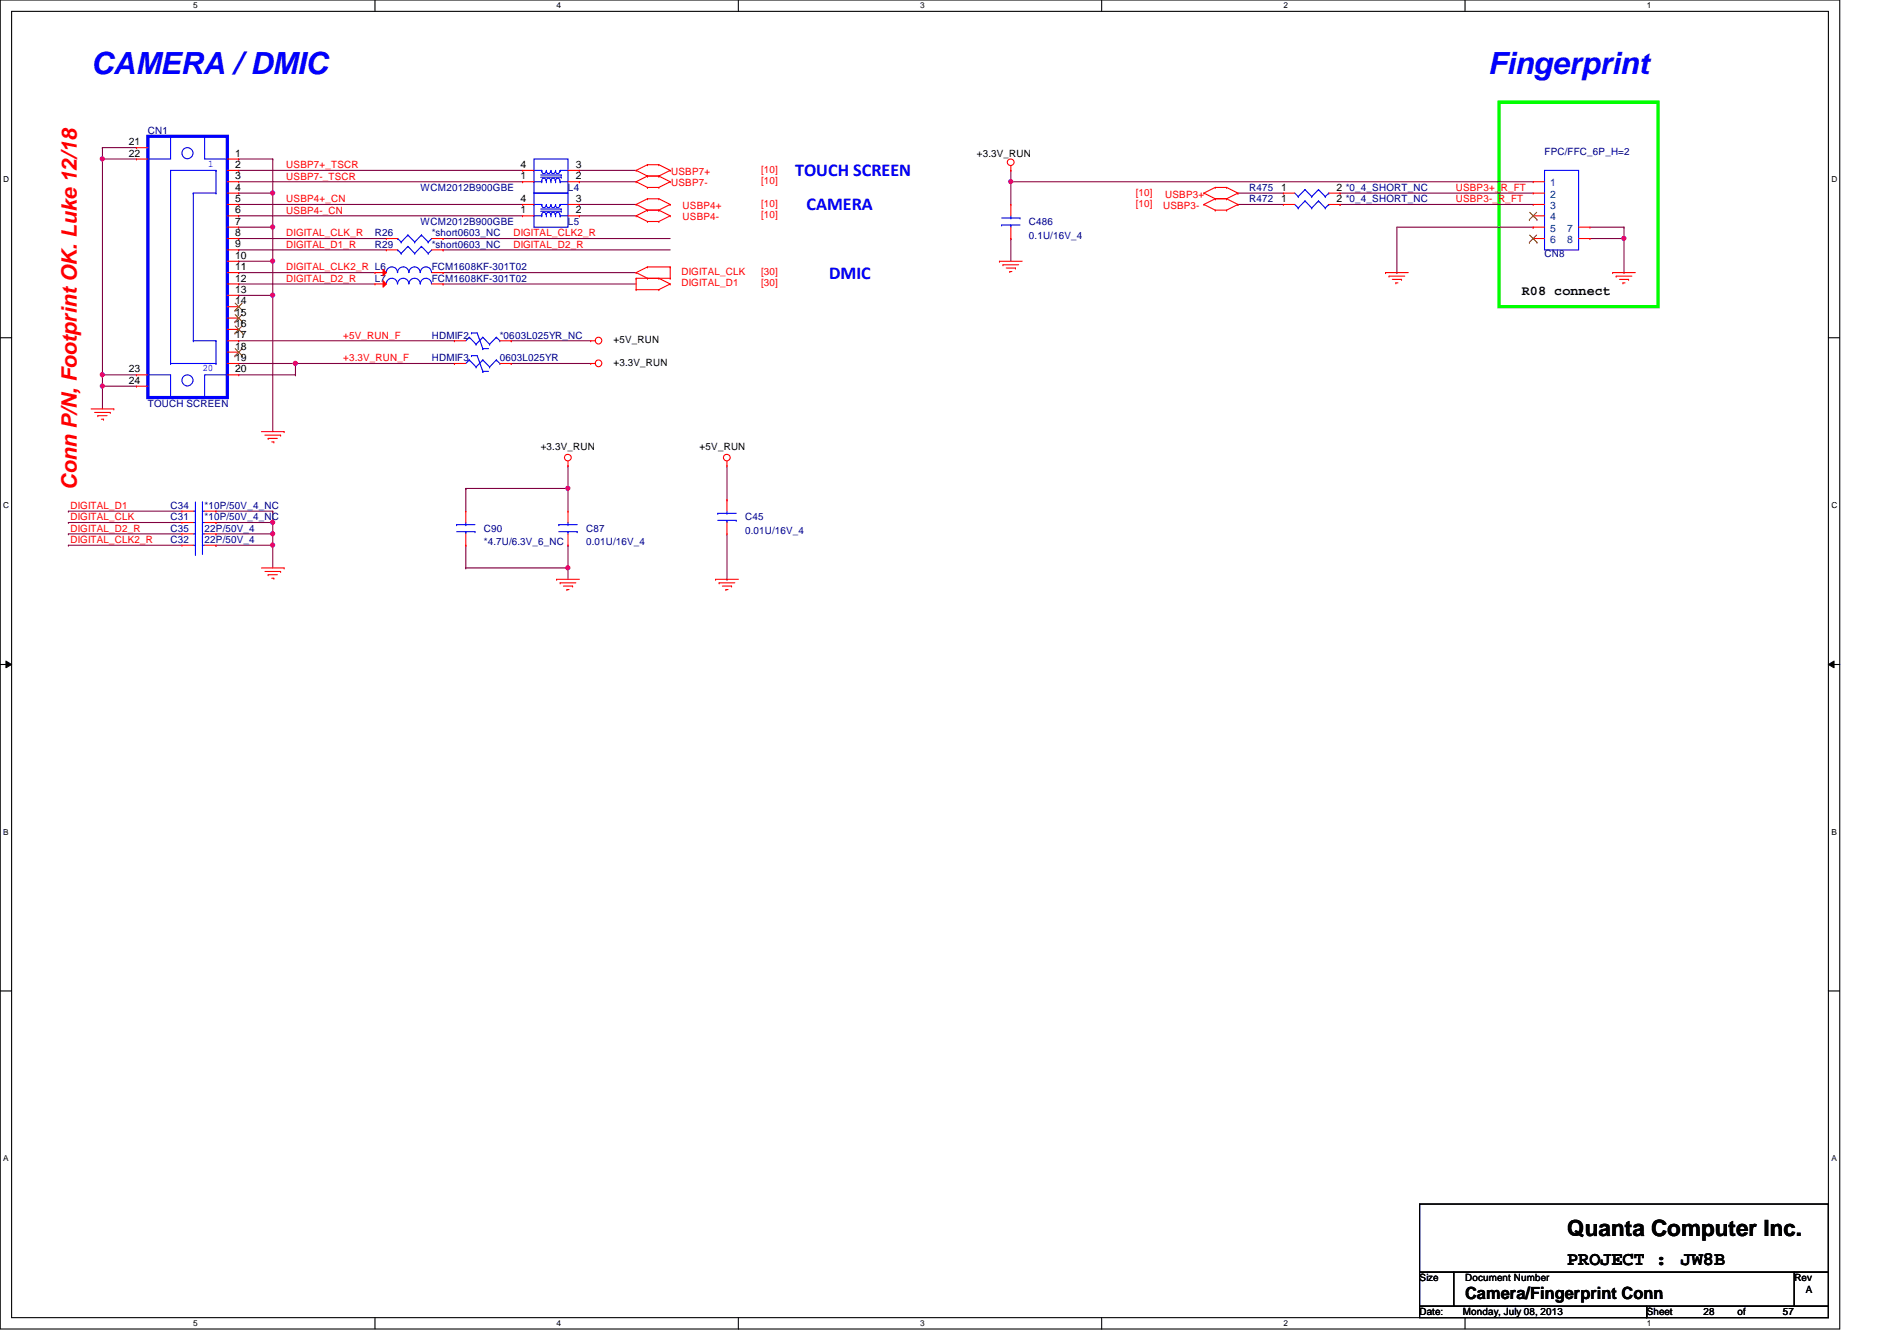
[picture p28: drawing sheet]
<svg xmlns="http://www.w3.org/2000/svg" width="297mm" height="210mm" viewBox="0 0 297 210" stroke-linecap="round" stroke-linejoin="round" font-family="sans-serif">
<defs><g id="words">
<g font-size="4.8" fill="#00f">
<text x="14.3" y="11.5">CAMERA / DMIC</text>
<text x="233" y="11.5">Fingerprint</text>
</g>
<text font-size="3.5" x="245.4" y="193.5">Quanta Computer Inc.</text>
<text font-size="3.3" fill="#f00" x="12" y="76.6" transform="rotate(-90 12 76.6)">Conn P/N, Footprint OK. Luke 12/18</text>
<g font-size="3">
<text x="245.4" y="198.1">PROJECT :</text>
<text x="263.2" y="198.1">JW8B</text>
</g>
<g font-size="2.8" fill="#00f">
<text x="124.5" y="27.6">TOUCH SCREEN</text>
<text x="126.3" y="32.9">CAMERA</text>
<text x="129.8" y="43.6">DMIC</text>
</g>
<text font-size="2.6" x="229.4" y="203.3">Camera/Fingerprint Conn</text>
<text font-size="2.1" x="238.3" y="46.2">R08 connect</text>
<g font-size="1.6">
<text x="20.1" y="22.7">21</text>
<text x="20.1" y="24.5">22</text>
<text x="36.8" y="24.5">1</text>
<text x="36.8" y="26.3">2</text>
<text x="36.8" y="28.1">3</text>
<text x="36.8" y="29.8">4</text>
<text x="81.5" y="28.1">1</text>
<text x="81.5" y="26.3">4</text>
<text x="90.2" y="26.3">3</text>
<text x="90.2" y="28.1">2</text>
<text x="152.9" y="24.6">+3.3V_RUN</text>
<text x="200.6" y="29.8">1</text>
<text x="209.3" y="29.8">2 *0_4_SHORT_NC</text>
<text x="36.8" y="31.6">5</text>
<text x="36.8" y="33.4">6</text>
<text x="36.8" y="35.2">7</text>
<text x="81.5" y="33.4">1</text>
<text x="81.5" y="31.6">4</text>
<text x="90.2" y="31.6">3</text>
<text x="90.2" y="33.4">2</text>
<text x="200.6" y="31.6">1</text>
<text x="209.3" y="31.6">2 *0_4_SHORT_NC</text>
<text x="36.8" y="37">8</text>
<text x="36.8" y="38.7">9</text>
<text x="36.8" y="40.5">10</text>
<text x="36.8" y="42.3">11</text>
<text x="36.8" y="44.1">12</text>
<text x="36.8" y="45.8">13</text>
<text x="36.8" y="47.6">14</text>
<text x="36.8" y="49.4">15</text>
<text x="36.8" y="51.2">16</text>
<text x="36.8" y="53">17</text>
<text x="96.1" y="53.7">+5V_RUN</text>
<text x="20.1" y="58.3">23</text>
<text x="36.8" y="54.7">18</text>
<text x="36.8" y="56.5">19</text>
<text x="36.8" y="58.3">20</text>
<text x="96.1" y="57.3">+3.3V_RUN</text>
<text x="20.1" y="60.1">24</text>
<text x="84.7" y="70.4">+3.3V_RUN</text>
<text x="109.6" y="70.4">+5V_RUN</text>
<text x="222.3" y="200.6">Size</text>
<text x="229.4" y="200.6">Document Number</text>
<text x="281" y="200.6">Rev</text>
<text x="282.7" y="202.4">A</text>
<text x="222.3" y="205.9">Date:</text>
<text x="229.1" y="205.9">Monday, July 08, 2013</text>
<text x="257.8" y="205.9">Sheet</text>
<text x="266.7" y="205.9">28</text>
<text x="272.1" y="205.9">of</text>
<text x="279.2" y="205.9">57</text>
</g>
<g font-size="1.6" fill="#000080">
<text x="23.2" y="21">CN1</text>
<text x="65.8" y="29.9">WCM2012B900GBE</text>
<text x="88.9" y="29.9">L4</text>
<text x="195.6" y="29.9">R475</text>
<text x="241.8" y="24.2">FPC/FFC_6P_H=2</text>
<text x="65.8" y="35.2">WCM2012B900GBE</text>
<text x="88.9" y="35.2">L5</text>
<text x="161.1" y="35.2">C486</text>
<text x="195.6" y="31.7">R472</text>
<text x="58.7" y="37">R26</text>
<text x="58.7" y="38.8">R29</text>
<text x="67.6" y="37">*short0603_NC</text>
<text x="67.6" y="38.8">*short0603_NC</text>
<text x="161.1" y="37.3">0.1U/16V_4</text>
<text x="241.8" y="40.2">CN8</text>
<text x="58.7" y="44.1">L7</text>
<text x="67.6" y="44.1">FCM1608KF-301T02</text>
<text x="67.6" y="42.3">FCM1608KF-301T02</text>
<text x="67.6" y="53">HDMIF2</text>
<text x="78.3" y="53">*0603L025YR_NC</text>
<text x="67.6" y="56.6">HDMIF3</text>
<text x="78.3" y="56.6">0603L025YR</text>
<text x="23.2" y="63.7">TOUCH SCREEN</text>
<text x="26.7" y="79.7">C34</text>
<text x="26.7" y="81.4">C31</text>
<text x="26.7" y="83.2">C35</text>
<text x="32" y="79.7">*10P/50V_4_NC</text>
<text x="32" y="81.4">*10P/50V_4_NC</text>
<text x="32" y="83.2">22P/50V_4</text>
<text x="75.8" y="83.2">C90</text>
<text x="91.8" y="83.2">C87</text>
<text x="116.7" y="81.4">C45</text>
<text x="116.7" y="83.6">0.01U/16V_4</text>
<text x="26.7" y="85">C32</text>
<text x="32" y="85">22P/50V_4</text>
<text x="75.8" y="85.3">*4.7U/6.3V_6_NC</text>
<text x="91.8" y="85.3">0.01U/16V_4</text>
</g>
<g font-size="1.6" fill="#00f">
<text x="32.6" y="26.1">1</text>
<text x="31.7" y="58.1">20</text>
</g>
<g font-size="1.6" fill="#f00">
<text x="44.8" y="26.3">USBP7+_TSCR</text>
<text x="44.8" y="28.1">USBP7-_TSCR</text>
<text x="105.1" y="29.2">USBP7-</text>
<text x="105.1" y="27.4">USBP7+</text>
<text x="119.2" y="28.8">[10]</text>
<text x="119.2" y="27.1">[10]</text>
<text x="228" y="29.9">USBP3+_R_FT</text>
<text x="44.8" y="33.4">USBP4-_CN</text>
<text x="44.8" y="31.7">USBP4+_CN</text>
<text x="106.9" y="34.5">USBP4-</text>
<text x="106.9" y="32.7">USBP4+</text>
<text x="119.2" y="34.2">[10]</text>
<text x="119.2" y="32.4">[10]</text>
<text x="177.8" y="30.6">[10]</text>
<text x="177.8" y="32.4">[10]</text>
<text x="182.1" y="32.7">USBP3-</text>
<text x="182.5" y="30.9">USBP3+</text>
<text x="228" y="31.7">USBP3-_R_FT</text>
<text x="44.8" y="38.8">DIGITAL_D1_R</text>
<text x="44.8" y="37">DIGITAL_CLK_R</text>
<text x="80.4" y="37">DIGITAL_CLK2_R</text>
<text x="80.4" y="38.8">DIGITAL_D2_R</text>
<text x="44.8" y="44.1">DIGITAL_D2_R</text>
<text x="44.8" y="42.3">DIGITAL_CLK2_R L6</text>
<text x="106.7" y="43.1">DIGITAL_CLK</text>
<text x="106.7" y="44.8">DIGITAL_D1</text>
<text x="119.2" y="43.1">[30]</text>
<text x="119.2" y="44.8">[30]</text>
<text x="53.7" y="53">+5V_RUN_F</text>
<text x="53.7" y="56.6">+3.3V_RUN_F</text>
<text x="11" y="81.4">DIGITAL_CLK</text>
<text x="11" y="79.7">DIGITAL_D1</text>
<text x="11" y="83.2">DIGITAL_D2_R</text>
<text x="11" y="85">DIGITAL_CLK2_R</text>
</g>
<g font-size="1.6" fill="#004080">
<text x="242.7" y="29.2">1</text>
<text x="242.7" y="30.9">2</text>
<text x="242.7" y="32.7">3</text>
<text x="242.7" y="34.5">4</text>
<text x="242.7" y="36.3">5</text>
<text x="242.7" y="38.1">6</text>
<text x="245.4" y="36.3">7</text>
<text x="245.4" y="38.1">8</text>
</g>
<g font-size="1.3">
<text x="30.3" y="1.3">5</text>
<text x="87.2" y="1.3">4</text>
<text x="144.1" y="1.3">3</text>
<text x="201" y="1.3">2</text>
<text x="257.8" y="1.3">1</text>
<text x=".5" y="28.4">D</text>
<text x="286.8" y="28.4">D</text>
<text x=".5" y="79.5">C</text>
<text x="286.8" y="79.5">C</text>
<text x=".5" y="130.7">B</text>
<text x="286.8" y="130.7">B</text>
<text x=".5" y="181.8">A</text>
<text x="286.8" y="181.8">A</text>
<text x="30.3" y="207.6">5</text>
<text x="87.2" y="207.6">4</text>
<text x="144.1" y="207.6">3</text>
<text x="201" y="207.6">2</text>
<text x="257.8" y="207.6">1</text>
</g>
</g></defs>
<path d="M0 0h288.1v208h-288.1zM1.8 1.8h284.5v204.4h-284.5z" fill="none" stroke="#000" stroke-width=".17"/>
<g fill="#fff">
<path d="M30.3 .2h.6v1.4h-.6z"/>
<path d="M30.3 206.4h.6v1.4h-.6z"/>
</g>
<path d="M58.7 0v1.8M58.7 206.2v1.8" fill="none" stroke="#000" stroke-width=".17"/>
<g fill="#fff">
<path d="M87.2 .2h.6v1.4h-.6z"/>
<path d="M87.2 206.4h.6v1.4h-.6z"/>
</g>
<path d="M115.6 0v1.8M115.6 206.2v1.8" fill="none" stroke="#000" stroke-width=".17"/>
<g fill="#fff">
<path d="M144.1 .2h.6v1.4h-.6z"/>
<path d="M144.1 206.4h.6v1.4h-.6z"/>
</g>
<path d="M172.5 0v1.8M172.5 206.2v1.8" fill="none" stroke="#000" stroke-width=".17"/>
<g fill="#fff">
<path d="M201 .2h.6v1.4h-.6z"/>
<path d="M201 206.4h.6v1.4h-.6z"/>
</g>
<path d="M229.4 0v1.8M229.4 206.2v1.8" fill="none" stroke="#000" stroke-width=".17"/>
<g fill="#fff">
<path d="M257.8 .2h.7v1.4h-.7z"/>
<path d="M257.8 206.4h.7v1.4h-.7z"/>
<path d="M.5 27.3h.9v1.4h-.9z"/>
<path d="M286.8 27.3h.9v1.4h-.9z"/>
<path d="M.5 78.4h.9v1.4h-.9z"/>
<path d="M286.8 78.4h.9v1.4h-.9z"/>
</g>
<path d="M0 52.9h1.8M286.3 52.9h1.8" fill="none" stroke="#000" stroke-width=".17"/>
<g fill="#fff">
<path d="M.5 129.5h.8v1.4h-.8z"/>
<path d="M286.8 129.5h.8v1.4h-.8z"/>
</g>
<path d="M0 104h1.8M286.3 104h1.8" fill="none" stroke="#000" stroke-width=".17"/>
<path d="M.9 103.5l.9 .5-.9 .5zM286.3 104l.9-.5v1z" fill="#000"/>
<path d="M.9 103.5l.9 .5-.9 .5zM286.3 104l.9-.5v1z" fill="none" stroke="#000" stroke-width=".16"/>
<g fill="#fff">
<path d="M.5 180.6h.8v1.4h-.8z"/>
<path d="M286.8 180.6h.8v1.4h-.8z"/>
</g>
<path d="M0 155.1h1.8M286.3 155.1h1.8" fill="none" stroke="#000" stroke-width=".17"/>
<path d="M234.7 16h24.9v32h-24.9z" fill="none" stroke="#0f0" stroke-width=".51"/>
<path d="M37.4 30.2h.1M37.4 33.8h.1M37.4 30.2h5.3M37.4 33.8h44.4M90.7 33.8h.1M90.7 33.8h8.9M16 60.5h.1M16 60.5h5.4" fill="none" stroke="#800040" stroke-width=".17"/>
<circle cx="16" cy="60.4" r=".32" fill="#f0f"/>
<circle cx="16" cy="60.4" r=".32" fill="none" stroke="#f0f" stroke-width=".17"/>
<path d="M37.4 35.6h.1M37.4 35.6h5.3M16 60.5h.1M16 60.5v3.5" fill="none" stroke="#800040" stroke-width=".17"/>
<circle cx="42.7" cy="35.5" r=".32" fill="#f0f"/>
<circle cx="42.7" cy="35.5" r=".32" fill="none" stroke="#f0f" stroke-width=".17"/>
<path d="M37.4 39.1h.1M37.4 37.3h.1M37.4 32h.1M37.4 39.1h23.1M37.4 37.3h23.1M37.4 32h44.4M42.7 30.2h.1M42.7 30.2v5.4M16 58.7h.1M16 58.7h5.4M37.4 40.9h.1M37.4 40.9h5.3" fill="none" stroke="#800040" stroke-width=".17"/>
<circle cx="42.7" cy="40.9" r=".32" fill="#f0f"/>
<circle cx="42.7" cy="40.9" r=".32" fill="none" stroke="#f0f" stroke-width=".17"/>
<path d="M16 23.1h.1M16 24.9h.1M16 23.1h5.4M16 23.1v37.4M16 24.9h5.4M37.4 24.9h.1M37.4 24.9h5.3M90.7 32h.1M90.7 32h8.9M16 58.7h.1" fill="none" stroke="#800040" stroke-width=".17"/>
<circle cx="16" cy="58.6" r=".32" fill="#f0f"/>
<circle cx="16" cy="58.6" r=".32" fill="none" stroke="#f0f" stroke-width=".17"/>
<circle cx="16" cy="24.9" r=".32" fill="#f0f"/>
<circle cx="16" cy="24.9" r=".32" fill="none" stroke="#f0f" stroke-width=".17"/>
<path d="M37.4 56.9h8.9M46.3 56.9h.1" fill="none" stroke="#800040" stroke-width=".17"/>
<circle cx="46.2" cy="56.9" r=".32" fill="#f0f"/>
<circle cx="46.2" cy="56.9" r=".32" fill="none" stroke="#f0f" stroke-width=".17"/>
<path d="M42.7 24.9h.1M42.7 24.9v5.3" fill="none" stroke="#800040" stroke-width=".17"/>
<circle cx="42.7" cy="30.2" r=".32" fill="#f0f"/>
<circle cx="42.7" cy="30.2" r=".32" fill="none" stroke="#f0f" stroke-width=".17"/>
<path d="M37.4 44.4h.1M37.4 42.7h.1M37.4 44.4h21.3M37.4 42.7h21.3M10.7 81.8h.1M10.7 81.8h17.8M33.8 80h.1M33.8 81.8h.1M33.8 81.8h8.9M33.8 80h8.9" fill="none" stroke="#800040" stroke-width=".17"/>
<circle cx="42.7" cy="81.8" r=".32" fill="#f0f"/>
<circle cx="42.7" cy="81.8" r=".32" fill="none" stroke="#f0f" stroke-width=".17"/>
<path d="M10.7 80h.1M10.7 83.6h.1M10.7 85.3h.1M10.7 80h17.8M10.7 83.6h17.8M10.7 85.3h17.8M33.8 83.6h.1M33.8 83.6h8.9M42.7 83.6h.1M42.7 83.6v1.7" fill="none" stroke="#800040" stroke-width=".17"/>
<circle cx="42.7" cy="83.5" r=".32" fill="#f0f"/>
<circle cx="42.7" cy="83.5" r=".32" fill="none" stroke="#f0f" stroke-width=".17"/>
<path d="M33.8 85.3h.1M33.8 85.3h8.9" fill="none" stroke="#800040" stroke-width=".17"/>
<circle cx="42.7" cy="85.3" r=".32" fill="#f0f"/>
<circle cx="42.7" cy="85.3" r=".32" fill="none" stroke="#f0f" stroke-width=".17"/>
<path d="M37.4 46.2h.1M37.4 46.2h5.3M42.7 46.2h.1M42.7 46.2v21.4M42.7 85.3h.1M42.7 81.8h.1M42.7 80h.1M42.7 80v3.6M42.7 85.3v3.6" fill="none" stroke="#800040" stroke-width=".17"/>
<circle cx="42.7" cy="46.2" r=".32" fill="#f0f"/>
<circle cx="42.7" cy="46.2" r=".32" fill="none" stroke="#f0f" stroke-width=".17"/>
<g fill="none" stroke="#800040" stroke-width=".17">
<path d="M42.7 35.6h.1M42.7 35.6v10.6M69.4 37.3h.1M69.4 39.1h.1M69.4 37.3h35.5M69.4 39.1h35.5M42.7 40.9h.1M69.4 42.7h.1M69.4 44.4h.1M69.4 42.7h30.2M69.4 44.4h30.2M72.9 85.3h.1"/>
<path d="M72.9 88.9h.1M72.9 85.3v3.6M72.9 88.9h16"/>
</g>
<circle cx="88.9" cy="88.9" r=".32" fill="#f0f"/>
<circle cx="88.9" cy="88.9" r=".32" fill="none" stroke="#f0f" stroke-width=".17"/>
<path d="M72.9 76.5h.1M88.9 72.9h.1M88.9 72.9v3.6h-16M88.9 88.9h.1M88.9 85.3h.1M88.9 85.3v5.4" fill="none" stroke="#800040" stroke-width=".17"/>
<circle cx="88.9" cy="76.4" r=".32" fill="#f0f"/>
<circle cx="88.9" cy="76.4" r=".32" fill="none" stroke="#f0f" stroke-width=".17"/>
<path d="M158.3 37.3h.1M158.3 26.7h.1M158.3 28.4h.1M158.3 26.7v1.7M158.3 37.3v3.6M158.3 28.4h81.8M72.9 76.5h.1M72.9 76.5v3.5M88.9 76.5h.1M88.9 76.5v3.5" fill="none" stroke="#800040" stroke-width=".17"/>
<circle cx="158.3" cy="28.4" r=".32" fill="#f0f"/>
<circle cx="158.3" cy="28.4" r=".32" fill="none" stroke="#f0f" stroke-width=".17"/>
<g fill="none" stroke="#800040" stroke-width=".17">
<path d="M158.3 28.4h.1M158.3 28.4v3.6M193.8 30.2h.1M193.8 32h.1M193.8 30.2h7.2M193.8 32h7.2M209.8 30.2h.1M209.8 32h.1M209.8 30.2h30.3M209.8 32h30.3M240.1 35.6h.1M240.1 35.6h-21.4v7.1"/>
<path d="M249 35.6h5.3M249 37.3h5.3M254.3 35.6h.1M254.3 37.3h.1M254.3 35.6v1.7M37.4 58.7h8.9M46.3 58.7h.1M46.3 56.9h.1M46.3 56.9v1.8M46.3 56.9h24.9M71.2 56.9h.1M218.7 42.7h.1"/>
</g>
<circle cx="254.3" cy="37.3" r=".32" fill="#f0f"/>
<circle cx="254.3" cy="37.3" r=".32" fill="none" stroke="#f0f" stroke-width=".17"/>
<g fill="none" stroke="#800040" stroke-width=".17">
<path d="M37.4 26.7h.1M37.4 26.7h44.4M37.4 28.4h44.4M81.8 28.4h.1M90.7 26.7h.1M90.7 28.4h.1M90.7 26.7h8.9M90.7 28.4h8.9M254.3 37.3v5.4M37.4 53.3h.1M37.4 53.3h33.8M80 53.3h.1"/>
<path d="M80 56.9h.1M80 53.3h12.5M80 56.9h12.5M254.3 42.7h.1M113.8 78.2h.1M113.8 72.9v5.3M113.8 90.7h.1M113.8 83.6v7.1"/>
</g>
<g fill="none" stroke="#f00" stroke-width=".17">
<path d="M21.4 23.1h.1M21.4 24.9h.1M21.4 24.9h1.8M21.4 23.1h1.8M35.6 24.9h1.8M35.6 26.7h1.8M35.6 28.4h1.8M35.6 30.2h1.8M35.6 32h1.8M35.6 33.8h1.8M35.6 35.6h1.8M35.6 37.3h1.8"/>
<path d="M35.6 39.1h1.8M37.4 24.9h.1M37.4 26.7h.1M37.4 28.4h.1M37.4 30.2h.1M37.4 32h.1M37.4 33.8h.1M37.4 35.6h.1M37.4 37.3h.1M37.4 39.1h.1M81.8 33.8h.1M81.8 32h.1"/>
<path d="M81.8 32h1.8M81.8 33.8h1.8M88.9 32h1.8M88.9 33.8h1.8M90.7 32h.1M90.7 33.8h.1M99.6 33.8h.1M99.6 32h.1M99.6 28.4h.1M99.6 26.7h.1M99.6 33.8l1.8 .9M99.6 32l1.8 .9"/>
<path d="M99.6 28.4l1.8 .9M99.6 26.7l1.8 .9M101.4 34.7h.1M101.4 32.9h.1M101.4 31.1h.1M101.4 29.3h.1M101.4 27.6h.1M101.4 25.8h.1M101.4 34.7h1.8M101.4 32.9l-1.8 .9M101.4 32.9h1.8M101.4 31.1l-1.8 .9"/>
<path d="M101.4 31.1h1.8M101.4 29.3h1.8M101.4 27.6l-1.8 .8M101.4 27.6h1.8M101.4 25.8l-1.8 .9M101.4 25.8h1.8M103.2 32.9h.1M103.2 34.7h.1M103.2 31.1h.1M103.2 27.6h.1M103.2 29.3h.1M103.2 25.8h.1"/>
<path d="M103.2 32.9l1.7 .9M103.2 31.1l1.7 .9M103.2 27.6l1.7 .8M103.2 25.8l1.7 .9M104.9 33.8h.1M104.9 32h.1M104.9 28.4h.1M104.9 26.7h.1M104.9 33.8l-1.7 .9M104.9 32l-1.7 .9M104.9 28.4l-1.7 .9M104.9 26.7l-1.7 .9"/>
<path d="M158.3 26.7h.1M158.3 32h.1M158.3 37.3h.1M158.3 26v.7M158.3 32v1.8M158.3 35.6v1.7M188.5 30.2h.1M188.5 32h.1M188.5 30.2l1.8 .9M188.5 32l1.8 .9M190.3 29.3h.1M190.3 31.1h.1"/>
<path d="M190.3 32.9h.1M190.3 32.9h1.8M190.3 31.1h1.8M190.3 29.3h1.8M190.3 29.3l-1.8 .9M190.3 31.1l-1.8 .9M192.1 31.1h.1M192.1 29.3h.1M192.1 32.9h.1M192.1 29.3l1.7 .9M192.1 31.1l1.7 .9M193.8 30.2h.1"/>
<path d="M193.8 32h.1M193.8 30.2l-1.7 .9M193.8 32l-1.7 .9M201 30.2h.1M201 30.2h1.7M208.1 30.2h1.7M209.8 30.2h.1M21.4 58.7h.1M21.4 58.7h1.8M35.6 40.9h1.8M35.6 42.7h1.8M35.6 53.3h1.8"/>
<path d="M35.6 56.9h1.8M35.6 44.4h1.8M35.6 46.2h1.8M35.6 48h1.8M35.6 49.8h1.8M35.6 51.6h1.8M35.6 55.1h1.8M35.6 58.7h1.8M37.4 40.9h.1M37.4 42.7h.1M37.4 44.4h.1M37.4 46.2h.1"/>
<path d="M37.4 48h.1M37.4 49.8h.1M37.4 51.6h.1M37.4 53.3h.1M37.4 55.1h.1M37.4 56.9h.1M37.4 58.7h.1M67.6 44.4h1.8M69.4 44.4h.1M92.5 53.3h.1M92.5 56.9h.1M92.5 53.3h.7"/>
<path d="M92.5 56.9h.7M99.6 42.7h.1M99.6 43.6h.1M99.6 45.3h.1M99.6 43.6h5.3M99.6 42.7l1.8 .9M99.6 43.6v1.7M99.6 45.3h3.6M101.4 43.6h.1M101.4 41.8h.1M101.4 41.8l-1.8 .9M101.4 41.8h3.5"/>
<path d="M103.2 43.6h.1M103.2 45.3h.1M103.2 43.6l1.7 .8M104.9 41.8h.1M104.9 43.6h.1M104.9 44.4h.1M104.9 41.8v1.8M104.9 44.4l-1.7 .9M156.5 40.9h.1M156.5 40.9h3.6M157.1 41.4h.1M157.1 41.4h2.4"/>
<path d="M157.6 42h1.4M158.1 42.5h.1M158.1 42.5h.4M159 42h.1M217 42.7h.1M217 42.7h3.5M217.5 43.2h.1M217.5 43.2h2.5M218 43.7h1.5M218.6 44.3h.1M218.6 44.3h.3M219.5 43.7h.1"/>
<path d="M252.5 42.7h.1M252.5 42.7h3.6M253.1 43.2h.1M253.1 43.2h2.4M253.6 43.7h1.4M254.1 44.3h.1M254.1 44.3h.4M255 43.7h.1M14.3 64h3.5M14.8 64.6h2.5M15.3 65.1h.1M15.3 65.1h1.5"/>
<path d="M15.9 65.6h.3M16.2 65.6h.1M17.3 64.6h.1M17.8 64h.1M21.4 60.5h.1M21.4 60.5h1.8M40.9 67.6h3.6M41.5 68.1h2.4M42 68.6h.1M42 68.6h1.4M42.5 69.2h.4M42.9 69.2h.1"/>
<path d="M43.9 68.1h.1M44.5 67.6h.1M88.9 72.9h.1M88.9 72.2v.7M113.8 72.9h.1M113.8 72.2v.7M28.5 80h.1M28.5 81.8h.1M28.5 80h1.8M28.5 81.8h1.8M32 80h1.8M32 81.8h1.8"/>
<path d="M33.8 80h.1M33.8 81.8h.1M40.9 88.9h3.6M41.5 89.5h2.4M42 90h.1M42 90h1.4M42.5 90.5h.4M42.9 90.5h.1M43.9 89.5h.1M44.5 88.9h.1M87.2 90.7h.1M87.2 90.7h3.5"/>
<path d="M87.7 91.2h.1M87.7 91.2h2.5M88.2 91.7h1.5M88.8 92.3h.1M88.8 92.3h.3M89.7 91.7h.1M112.1 90.7h.1M112.1 90.7h3.5M112.6 91.2h.1M112.6 91.2h2.5M113.1 91.7h1.5M113.7 92.3h.1"/>
<path d="M113.7 92.3h.3M114.6 91.7h.1"/>
<circle cx="158.3" cy="25.4" r=".52"/>
<circle cx="93.7" cy="56.9" r=".52"/>
<circle cx="93.7" cy="53.3" r=".52"/>
<circle cx="88.9" cy="71.6" r=".52"/>
<circle cx="113.8" cy="71.6" r=".52"/>
</g>
<path d="M222.3 188.5h64v10.6h-64zM222.3 199.1h5.3v5.4h-5.3zM227.6 199.1h53.4v5.4h-53.4zM281 199.1h5.3v5.4h-5.3zM222.3 204.5h35.5v1.7h-35.5zM257.8 204.5h28.5v1.7h-28.5z" fill="none" stroke="#000" stroke-width=".17"/>
<g fill="none" stroke="#00f" stroke-width=".17">
<path d="M23.2 21.3h3.5v3.6h-3.5zM26.7 26.7h.1M26.7 26.7h7.1M26.7 26.7v30.2M30.3 30.2h.1M30.3 30.2v23.1M30.3 30.2h3.5M32 21.3h3.6v3.6h-3.6zM33.8 30.2h.1M33.8 26.7h.1M33.8 26.7v3.5M83.6 30.2h5.3v5.4h-5.3z"/>
<path d="M83.6 32h.1M83.6 33.8h.1M83.6 33.8h1.2M83.6 32h1.2M84.7 33.1h3.2M84.7 32.7h3.2M84.8 32h.1M84.8 32a.35 .35 0 0 0 .3 .5 .35 .35 0 0 0 .4-.3M84.8 33.8h.1M85.5 33.6a.34 .34 0 0 0-.4-.4 .34 .34 0 0 0-.3 .4v.2M85.6 32h.1M85.6 32a.35 .35 0 0 0 .2 .5 .35 .35 0 0 0 .4-.3"/>
<path d="M85.6 33.8h.1M86.2 33.6a.34 .34 0 0 0-.3-.4 .34 .34 0 0 0-.3 .4v.2M86.3 32h.1M86.3 32a.35 .35 0 0 0 .2 .5 .35 .35 0 0 0 .4-.3M86.3 33.8h.1M86.9 33.6a.34 .34 0 0 0-.3-.4 .34 .34 0 0 0-.3 .4v.2M87 32h.1M87 32a.35 .35 0 0 0 .2 .5 .35 .35 0 0 0 .5-.3M87 33.8h.1M87.6 33.6h.1a.34 .34 0 0 0-.4-.4 .34 .34 0 0 0-.3 .4v.2M87.7 32h.1M87.7 33.8h.1"/>
<path d="M87.7 32v.2M87.7 33.6v.2M87.7 33.8h1.2M87.7 32h1.2M87.9 33.1h.1M87.9 32.7h.1M156.8 35.2h.1M156.8 35.2h2.9M156.8 34.1h2.9M158.3 34.1h.1M158.3 35.2h.1M158.3 33.8v.3"/>
<path d="M158.3 35.2v.4M159.7 34.1h.1M202.7 30.2l.6 .6M203.3 30.8h.1M204.3 29.7h.1M204.3 29.7l-1 1.1M204.3 29.7l1.1 1.1M205.4 30.8h.1M206.5 29.7h.1M206.5 29.7l-1.1 1.1M206.5 29.7l1 1.1M207.5 30.8h.1"/>
<path d="M208.1 30.2h.1M208.1 30.2l-.6 .6M23.2 58.7h3.5v3.5h-3.5zM26.7 56.9h.1M26.7 56.9h7.1M30.3 53.3h.1M30.3 53.3h3.5M32 58.7h3.6v3.5h-3.6zM33.8 56.9h.1M33.8 53.3h.1M33.8 53.3v3.6M60.5 44.4a.87 .87 0 0 1 .9-.8 .87 .87 0 0 1 .8 .8"/>
<path d="M62.3 44.4a.87 .87 0 0 1 .8-.8 .87 .87 0 0 1 .9 .8M64 44.4a.87 .87 0 0 1 .9-.8 .87 .87 0 0 1 .9 .8M65.8 44.4a.87 .87 0 0 1 .9-.8 .87 .87 0 0 1 .9 .8M30.6 78.6v4.6M31.7 78.6h.1M31.7 78.6v4.6M30.3 80h.3M30.3 81.8h.3M30.6 81.4h.1M30.6 80h.1M30.6 83.2h.1M30.6 81.8h.1"/>
<path d="M31.7 80h.1M31.7 81.8h.1M31.7 80.3h.1M31.7 80h.3M31.7 81.8h.3"/>
<circle cx="29.4" cy="24" r=".87"/>
<circle cx="29.4" cy="59.5" r=".87"/>
</g>
<path d="M23.2 21.3h12.4v40.9h-12.4z" fill="none" stroke="#00f" stroke-width=".51"/>
<g fill="none" stroke="#804000" stroke-width=".16">
<path d="M36.8 48.6h.1M36.8 50.4h.1M36.8 52.2h.1M36.8 55.7h.1M36.8 47.5l1.2 1.1M36.8 49.2l1.2 1.2M36.8 51l1.2 1.2M36.8 54.6l1.2 1.1M37.9 47.5l-1.1 1.1M37.9 49.2l-1.1 1.2M37.9 51l-1.1 1.2M37.9 54.6l-1.1 1.1"/>
<path d="M38 48.6h.1M38 50.4h.1M38 52.2h.1M38 55.7h.1"/>
</g>
<path d="M60 43.9l.5 .5-.5 .6z" fill="#f00"/>
<g fill="none" stroke="#f00" stroke-width=".17">
<path d="M201 32h.1M201 32h1.7M208.1 32h1.7M209.8 32h.1M240.1 28.4h.1M240.1 30.2h.1M240.1 32h.1M240.1 33.8h.1M240.1 35.6h.1M240.1 37.3h.1M240.1 32h1.7M240.1 28.4h1.7"/>
<path d="M240.1 30.2h1.7M240.1 33.8h1.7M240.1 35.6h1.7M240.1 37.3h1.7M247.2 35.6h1.8M247.2 37.3h1.8M249 35.6h.1M249 37.3h.1M58.7 44.4h.1M58.7 44.4h1.8M60 43.9l.5 .5-.5 .6zM67.6 42.7h1.8"/>
<path d="M69.4 42.7h.1M71.2 53.3h.1M71.2 53.3h1.7M78.3 53.3h1.7M80 53.3h.1M28.5 83.6h.1M28.5 83.6h1.8M32 83.6h1.8M33.8 83.6h.1"/>
</g>
<g fill="none" stroke="#00f" stroke-width=".17">
<path d="M202.7 32l.6 .6M203.3 32.6h.1M204.3 31.5h.1M204.3 31.5l-1 1.1M204.3 31.5l1.1 1.1M205.4 32.6h.1M206.5 31.5h.1M206.5 31.5l-1.1 1.1M206.5 31.5l1 1.1M207.5 32.6h.1M208.1 32h.1M208.1 32l-.6 .6"/>
<path d="M241.8 26.7h5.4v12.4h-5.4zM60.5 42.7a.87 .87 0 0 1 .9-.9 .87 .87 0 0 1 .8 .9M62.3 42.7a.87 .87 0 0 1 .8-.9 .87 .87 0 0 1 .9 .9M64 42.7a.87 .87 0 0 1 .9-.9 .87 .87 0 0 1 .9 .9M65.8 42.7a.87 .87 0 0 1 .9-.9 .87 .87 0 0 1 .9 .9M73.5 52.8h.1M73.5 52.8l-.6 .5M73.5 52.8l1 1.1M73.8 52.1h.1M73.8 52.1h.9l.9 2.5M74.5 53.9h.1M75.6 52.8h.1"/>
<path d="M75.6 54.6h.1M75.6 52.8l-1.1 1.1M75.6 52.8l1.1 1.1M75.6 54.6h.9M76.7 53.9h.1M77.7 52.8h.1M77.7 52.8l-1 1.1M77.7 52.8l.6 .5M78.3 53.3h.1M30.3 83.6h.3M30.6 85h.1M30.6 83.6h.1"/>
<path d="M30.6 82.1v2.9M31.7 83.6h.1M31.7 82.1h.1M31.7 83.6h.3M31.7 82.1v2.9"/>
</g>
<path d="M239.5 34.4h.1M239.5 37.9h.1M239.5 33.2l1.2 1.2M239.5 36.8l1.2 1.1M240.6 33.2l-1.1 1.2M240.6 36.8l-1.1 1.1M240.7 34.4h.1M240.7 37.9h.1" fill="none" stroke="#804000" stroke-width=".16"/>
<path d="M60 42.2l.5 .5-.5 .5z" fill="#f00"/>
<g fill="none" stroke="#f00" stroke-width=".17">
<path d="M60.5 37.3h.1M60.5 39.1h.1M60.5 37.3h1.8M60.5 39.1h1.8M67.6 37.3h1.8M67.6 39.1h1.8M69.4 37.3h.1M69.4 39.1h.1M81.8 28.4h.1M81.8 26.7h.1M81.8 28.4h1.8M81.8 26.7h1.8"/>
<path d="M88.9 28.4h1.8M88.9 26.7h1.8M90.7 26.7h.1M90.7 28.4h.1M58.7 42.7h.1M58.7 42.7h1.8M60 42.2l.5 .5-.5 .5zM71.2 56.9h.1M71.2 56.9h1.7M78.3 56.9h1.7M80 56.9h.1M113.8 78.2h.1"/>
<path d="M113.8 78.2v1.8M28.5 85.3h.1M28.5 85.3h1.8M32 85.3h1.8M33.8 85.3h.1M72.9 85.3h.1M72.9 80h.1M72.9 80v1.8M72.9 83.6v1.7M88.9 80h.1M88.9 85.3h.1M88.9 80v1.8"/>
<path d="M88.9 83.6v1.7M113.8 83.6h.1M113.8 81.8v1.8"/>
</g>
<g fill="none" stroke="#00f" stroke-width=".17">
<path d="M62.3 37.3h.1M62.3 39.1h.1M62.3 37.3l.5 .6M62.3 39.1l.5 .6M62.8 37.9h.1M62.8 39.7h.1M63.9 36.8h.1M63.9 38.6h.1M63.9 36.8l1 1.1M63.9 36.8l-1.1 1.1M63.9 38.6l1 1.1M63.9 38.6l-1.1 1.1"/>
<path d="M64.9 37.9h.1M64.9 39.7h.1M66 36.8h.1M66 38.6h.1M66 36.8l1.1 1.1M66 36.8l-1.1 1.1M66 38.6l1.1 1.1M66 38.6l-1.1 1.1M67.1 37.9h.1M67.1 39.7h.1M67.6 37.3l-.5 .6M67.6 39.1l-.5 .6"/>
<path d="M83.6 24.9h5.3v5.3h-5.3zM83.6 26.7h.1M83.6 28.4h.1M83.6 28.4h1.2M83.6 26.7h1.2M84.7 27.7h3.2M84.7 27.4h3.2M84.8 26.7h.1M84.8 26.7a.35 .35 0 0 0 .3 .5 .35 .35 0 0 0 .4-.4M84.8 28.4h.1M85.5 28.2a.34 .34 0 0 0-.4-.3 .34 .34 0 0 0-.3 .4v.1M85.6 26.7h.1"/>
<path d="M85.6 26.7a.35 .35 0 0 0 .2 .5 .35 .35 0 0 0 .4-.4M85.6 28.4h.1M86.2 28.2a.34 .34 0 0 0-.3-.3 .34 .34 0 0 0-.3 .4v.1M86.3 26.7h.1M86.3 26.7a.35 .35 0 0 0 .2 .5 .35 .35 0 0 0 .4-.4M86.3 28.4h.1M86.9 28.2a.34 .34 0 0 0-.3-.3 .34 .34 0 0 0-.3 .4v.1M87 26.7h.1M87 26.7a.35 .35 0 0 0 .2 .5 .35 .35 0 0 0 .5-.4M87 28.4h.1M87.6 28.2h.1a.34 .34 0 0 0-.4-.3 .34 .34 0 0 0-.3 .4v.1M87.7 26.7h.1"/>
<path d="M87.7 28.4h.1M87.7 26.7v.1M87.7 28.3v.1M87.7 28.4h1.2M87.7 26.7h1.2M87.9 27.7h.1M87.9 27.4h.1M73.5 56.3h.1M73.5 56.3l-.6 .6M73.5 56.3l1 1.1M73.8 55.7h.1M73.8 55.7h.9l.9 2.4"/>
<path d="M74.5 57.4h.1M75.6 56.3h.1M75.6 58.1h.1M75.6 56.3l-1.1 1.1M75.6 56.3l1.1 1.1M75.6 58.1h.9M76.7 57.4h.1M77.7 56.3h.1M77.7 56.3l-1 1.1M77.7 56.3l.6 .6M78.3 56.9h.1M30.3 85.3h.3"/>
<path d="M30.6 86.8h.1M30.6 85.3h.1M30.6 83.9v2.9M31.7 85.3h.1M31.7 83.9h.1M31.7 85.3h.3M31.7 83.9v2.9M71.5 82.1h.1M71.5 83.2h2.9M71.5 82.1h2.9M72.9 83.2h.1M72.9 82.1h.1"/>
<path d="M72.9 81.8v.3M72.9 83.2v.4M74.4 83.2h.1M87.5 82.1h.1M87.5 83.2h2.9M87.5 82.1h2.9M88.9 82.1h.1M88.9 83.2h.1M88.9 81.8v.3M88.9 83.2v.4M90.4 83.2h.1M112.4 80.3h.1"/>
<path d="M112.4 81.4h2.9M112.4 80.3h2.9M113.8 80.3h.1M113.8 81.4h.1M113.8 80v.3M113.8 81.4v.4M115.3 81.4h.1"/>
</g>
<circle cx="16" cy="60.4" r=".32" fill="#f0f"/>
<circle cx="16" cy="60.4" r=".32" fill="none" stroke="#f0f" stroke-width=".17"/>
<circle cx="42.7" cy="35.5" r=".32" fill="#f0f"/>
<circle cx="42.7" cy="35.5" r=".32" fill="none" stroke="#f0f" stroke-width=".17"/>
<circle cx="42.7" cy="40.9" r=".32" fill="#f0f"/>
<circle cx="42.7" cy="40.9" r=".32" fill="none" stroke="#f0f" stroke-width=".17"/>
<circle cx="16" cy="58.6" r=".32" fill="#f0f"/>
<circle cx="16" cy="58.6" r=".32" fill="none" stroke="#f0f" stroke-width=".17"/>
<circle cx="16" cy="24.9" r=".32" fill="#f0f"/>
<circle cx="16" cy="24.9" r=".32" fill="none" stroke="#f0f" stroke-width=".17"/>
<circle cx="46.2" cy="56.9" r=".32" fill="#f0f"/>
<circle cx="46.2" cy="56.9" r=".32" fill="none" stroke="#f0f" stroke-width=".17"/>
<circle cx="42.7" cy="30.2" r=".32" fill="#f0f"/>
<circle cx="42.7" cy="30.2" r=".32" fill="none" stroke="#f0f" stroke-width=".17"/>
<circle cx="42.7" cy="81.8" r=".32" fill="#f0f"/>
<circle cx="42.7" cy="81.8" r=".32" fill="none" stroke="#f0f" stroke-width=".17"/>
<circle cx="42.7" cy="83.5" r=".32" fill="#f0f"/>
<circle cx="42.7" cy="83.5" r=".32" fill="none" stroke="#f0f" stroke-width=".17"/>
<circle cx="42.7" cy="85.3" r=".32" fill="#f0f"/>
<circle cx="42.7" cy="85.3" r=".32" fill="none" stroke="#f0f" stroke-width=".17"/>
<circle cx="42.7" cy="46.2" r=".32" fill="#f0f"/>
<circle cx="42.7" cy="46.2" r=".32" fill="none" stroke="#f0f" stroke-width=".17"/>
<circle cx="88.9" cy="88.9" r=".32" fill="#f0f"/>
<circle cx="88.9" cy="88.9" r=".32" fill="none" stroke="#f0f" stroke-width=".17"/>
<circle cx="88.9" cy="76.4" r=".32" fill="#f0f"/>
<circle cx="88.9" cy="76.4" r=".32" fill="none" stroke="#f0f" stroke-width=".17"/>
<circle cx="158.3" cy="28.4" r=".32" fill="#f0f"/>
<circle cx="158.3" cy="28.4" r=".32" fill="none" stroke="#f0f" stroke-width=".17"/>
<circle cx="254.3" cy="37.3" r=".32" fill="#f0f"/>
<circle cx="254.3" cy="37.3" r=".32" fill="none" stroke="#f0f" stroke-width=".17"/>
<use href="#words"/>
</svg>
